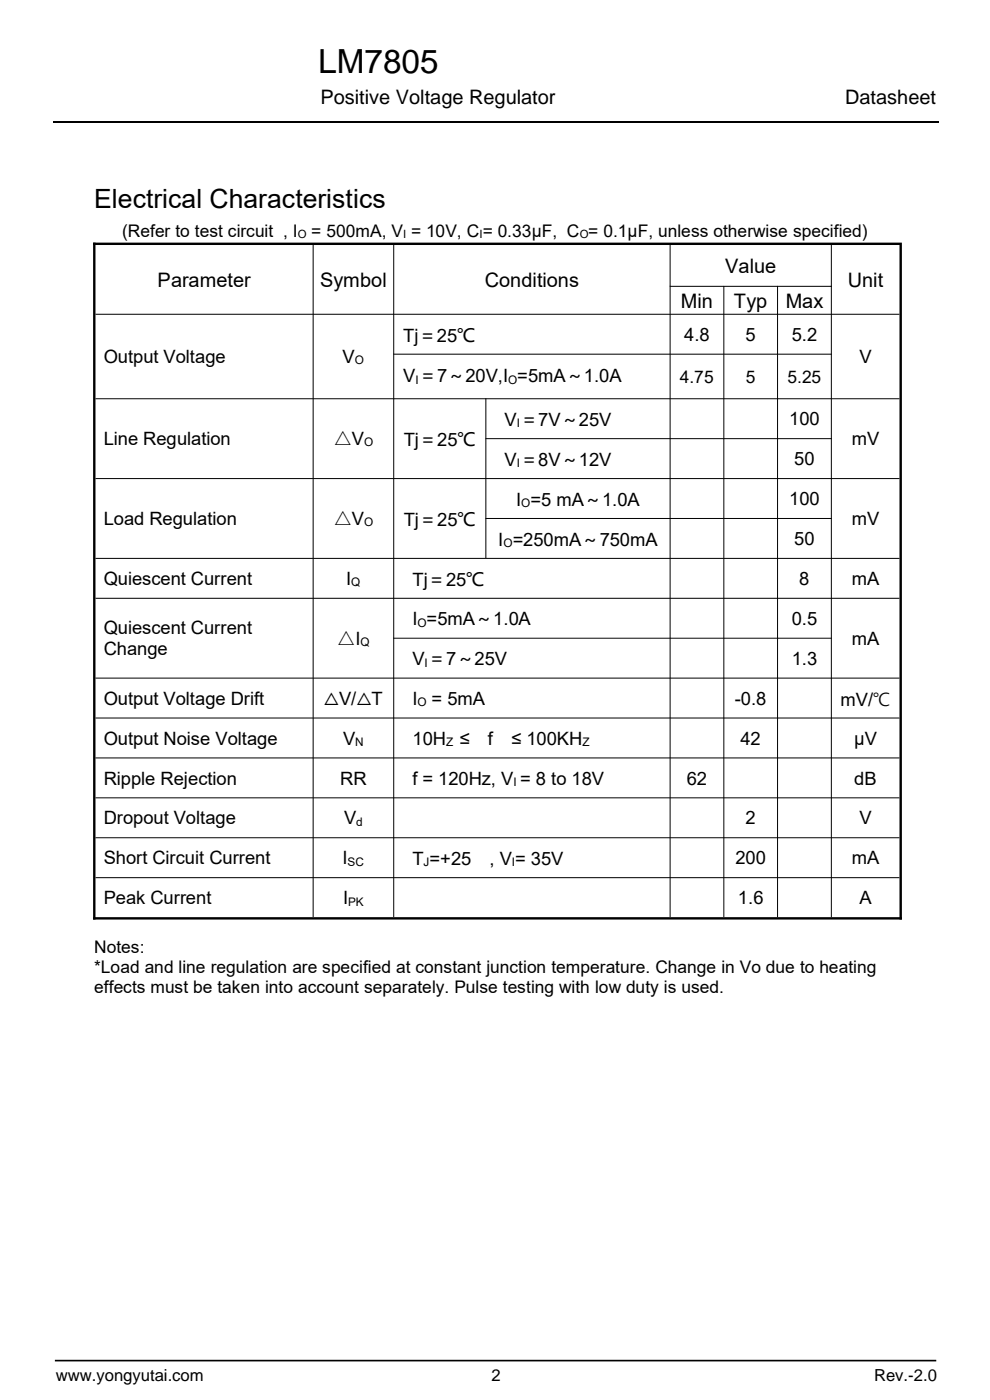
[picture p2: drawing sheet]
<svg xmlns="http://www.w3.org/2000/svg" width="210mm" height="297mm" viewBox="0 0 210 297" stroke-linecap="round" stroke-linejoin="round" font-family="sans-serif">
<defs><g id="words">
<text font-size="7.1" x="67.5" y="15.4">LM7805</text>
<text font-size="5.6" x="20" y="44">Electrical Characteristics</text>
<g font-size="4.2">
<text x="68" y="22.1">Positive Voltage Regulator</text>
<text x="179.3" y="22.1">Datasheet</text>
<text x="153.8" y="57.8">Value</text>
<text x="33.4" y="60.8">Parameter</text>
<text x="67.9" y="60.8">Symbol</text>
<text x="102.8" y="60.8">Conditions</text>
<text x="144.4" y="65.3">Min</text>
<text x="155.7" y="65.3">Typ</text>
<text x="166.7" y="65.3">Max</text>
<text x="179.8" y="60.8">Unit</text>
</g>
<g font-size="3.9">
<text x="22" y="77">Output Voltage</text>
<text x="72.7" y="77">V</text>
<text x="85.6" y="72.4">Tj＝25℃</text>
<text x="145.2" y="72.3">4.8</text>
<text x="158.2" y="72.3">5</text>
<text x="167.9" y="72.3">5.2</text>
<text x="182.3" y="77">V</text>
<text x="85.6" y="81.1">V ＝7～20V,I =5mA～1.0A</text>
<text x="22" y="94.5">Line Regulation</text>
<text x="70.8" y="94.5">△V</text>
<text x="85.6" y="94.6">Tj＝25℃</text>
<text x="107" y="90.4">V ＝7V～25V</text>
<text x="167.4" y="90.2">100</text>
<text x="180.7" y="94.5">mV</text>
<text x="107" y="98.8">V ＝8V～12V</text>
<text x="168.5" y="98.7">50</text>
<text x="109.5" y="107.3">I =5 mA～1.0A</text>
<text x="167.4" y="107.2">100</text>
<text x="22" y="111.4">Load Regulation</text>
<text x="70.8" y="111.4">△V</text>
<text x="85.6" y="111.5">Tj＝25℃</text>
<text x="180.7" y="111.4">mV</text>
<text x="105.7" y="115.8">I =250mA～750mA</text>
<text x="168.5" y="115.6">50</text>
<text x="22" y="124.1">Quiescent Current</text>
<text x="73.4" y="124.1">I</text>
<text x="87.5" y="124.2">Tj＝25℃</text>
<text x="169.5" y="124.1">8</text>
<text x="180.7" y="124.1">mA</text>
<text x="22" y="134.6">Quiescent Current</text>
<text x="71.5" y="136.8">△I</text>
<text x="87.5" y="132.7">I =5mA～1.0A</text>
<text x="167.9" y="132.6">0.5</text>
<text x="180.7" y="136.8">mA</text>
<text x="22" y="139">Change</text>
<text x="87.5" y="141.2">V ＝7～25V</text>
<text x="167.9" y="141">1.3</text>
<text x="22" y="149.5">Output Voltage Drift</text>
<text x="68.7" y="149.5">△V/△T</text>
<text x="87.5" y="149.5">I</text>
<text x="91.6" y="149.5">= 5mA</text>
<text x="155.9" y="149.5">-0.8</text>
<text x="178.3" y="149.7">mV/℃</text>
<text x="22" y="158">Output Noise Voltage</text>
<text x="72.8" y="158">V</text>
<text x="87.5" y="158">10H</text>
<text x="97.5" y="158">≤</text>
<text x="103.5" y="158">f</text>
<text x="108.5" y="158">≤ 100KH</text>
<text x="157.1" y="158">42</text>
<text x="181.2" y="158">μV</text>
<text x="22" y="166.4">Ripple Rejection</text>
<text x="72.2" y="166.4">RR</text>
<text x="87.5" y="166.4">f = 120Hz, V = 8 to 18V</text>
<text x="145.7" y="166.4">62</text>
<text x="181.2" y="166.4">dB</text>
<text x="22" y="174.9">Dropout Voltage</text>
<text x="73" y="174.9">V</text>
<text x="158.2" y="174.9">2</text>
<text x="182.3" y="174.9">V</text>
<text x="22" y="183.4">Short Circuit Current</text>
<text x="72.7" y="183.4">I</text>
<text x="87.5" y="183.5">T =+25</text>
<text x="103.8" y="183.5">, V = 35V</text>
<text x="156" y="183.4">200</text>
<text x="180.7" y="183.4">mA</text>
<text x="22" y="191.8">Peak Current</text>
<text x="72.8" y="191.8">I</text>
<text x="156.5" y="191.8">1.6</text>
<text x="182.3" y="191.8">A</text>
</g>
<g font-size="3.7">
<text x="25.9" y="50.2">(Refer to test circuit , I</text>
<text x="66" y="50.2">= 500mA, V = 10V, C = 0.33μF, C = 0.1μF, unless otherwise specified)</text>
<text x="144.2" y="81.2">4.75</text>
<text x="158.2" y="81.2">5</text>
<text x="167" y="81.2">5.25</text>
<text x="20" y="202.2">Notes:</text>
<text x="20" y="206.5">*Load and line regulation are specified at constant junction temperature. Change in Vo due to heating</text>
<text x="20" y="210.7">effects must be taken into account separately. Pulse testing with low duty is used.</text>
</g>
<g font-size="3.5">
<text x="11.8" y="293">www.yongyutai.com</text>
<text x="104.3" y="293">2</text>
<text x="185.4" y="293">Rev.-2.0</text>
</g>
<g font-size="2.5">
<text x="75.3" y="77.3">O</text>
<text x="88.1" y="81.4">I</text>
<text x="107.8" y="81.4">O</text>
<text x="77.2" y="94.7">O</text>
<text x="109.6" y="90.7">I</text>
<text x="109.6" y="99.1">I</text>
<text x="110.6" y="107.6">O</text>
<text x="77.2" y="111.7">O</text>
<text x="106.8" y="116.1">O</text>
<text x="74.5" y="124.4">Q</text>
<text x="76.5" y="137.1">Q</text>
<text x="88.6" y="133">O</text>
<text x="90" y="141.5">I</text>
<text x="88.6" y="149.8">O</text>
<text x="75.4" y="158.3">N</text>
<text x="94.6" y="158.3">Z</text>
<text x="123.6" y="158.3">Z</text>
<text x="108.9" y="166.7">I</text>
<text x="75.6" y="175.2">d</text>
<text x="73.7" y="183.7">SC</text>
<text x="89.8" y="183.8">J</text>
<text x="108.6" y="183.8">I</text>
<text x="73.8" y="192.1">PK</text>
</g>
<g font-size="2.4">
<text x="63.2" y="50.5">O</text>
<text x="85.5" y="50.5">I</text>
<text x="101.7" y="50.5">I</text>
<text x="123" y="50.5">O</text>
</g>
</g></defs>
<path d="M19.7 51.7h171.6M20 51.5v143.6M191.1 52v143.1M19.7 194.8h171.6" fill="none" stroke="#000" stroke-width=".51"/>
<g fill="none" stroke="#000" stroke-width=".21">
<path d="M66.4 52v142.6M83.5 52v142.6M142.2 52v142.6M176.4 52v142.6M20.3 66.7h170.5M83.4 75.1h93M142.1 60.7h34.3M153.5 60.7v133.9M164.9 60.7v133.9M20.3 84.6h170.5M103 93.1h73.4M103.1 84.5v33.9"/>
<path d="M20.3 101.5h170.5M20.3 118.5h170.5M103 110h73.4M20.3 126.9h170.5M83.4 135.4h93M20.3 143.9h170.5M20.3 152.3h170.5M20.3 160.8h170.5M20.3 169.3h170.5M20.3 177.7h170.5M20.3 186.2h170.5"/>
</g>
<path d="M11.2 25.8h187.8" fill="none" stroke="#000" stroke-width=".36"/>
<path d="M11.6 288.6h187" fill="none" stroke="#000" stroke-width=".35"/>
<use href="#words"/>
</svg>
